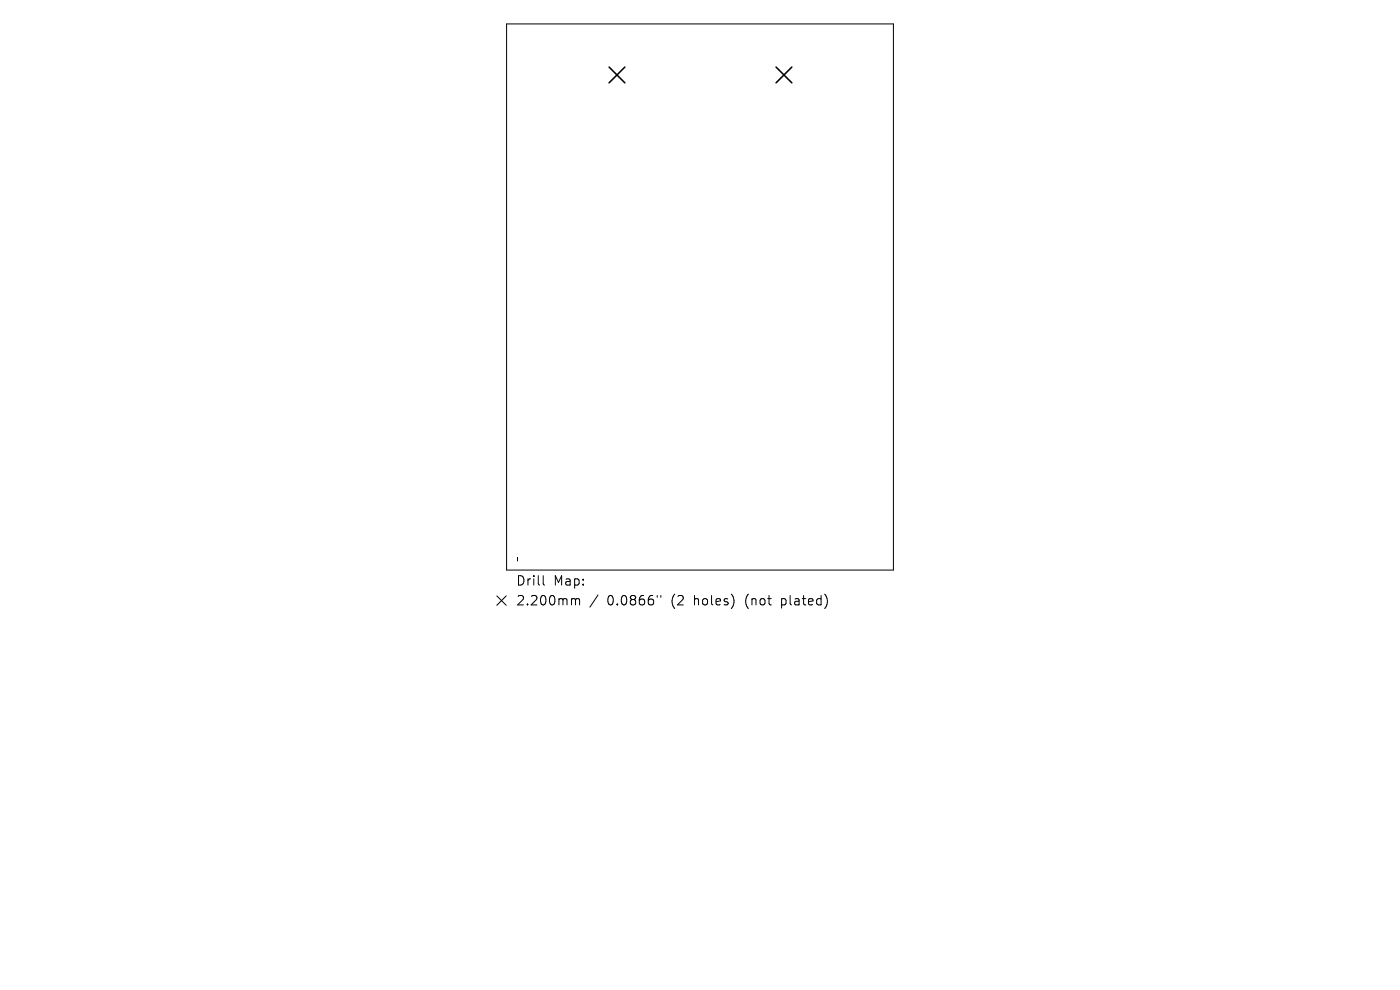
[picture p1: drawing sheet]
<svg xmlns="http://www.w3.org/2000/svg" width="297mm" height="210mm" viewBox="0 0 297 210" stroke-linecap="round" stroke-linejoin="round" font-family="sans-serif">
<defs><g id="words">
<g font-size="2.8">
<text x="109.4" y="124.5">Drill</text>
<text x="117.4" y="124.5">Map:</text>
<text x="109.4" y="128.7">2.200mm</text>
<text x="128.8" y="128.7">0.0866&quot;</text>
<text x="142.6" y="128.7">(2</text>
<text x="147.5" y="128.7">holes)</text>
<text x="158.6" y="128.7">(not</text>
<text x="166.4" y="128.7">plated)</text>
</g>
</g></defs>
<path d="M107.5 5.1h82v115.8h-82zM109.8 118.2v.8M105.4 126.4l2 2M107.4 126.4l-2 2M115.2 122.1v1.7l.3 .3M121.5 127l.5 .1 .1 .2M122.1 127.3l.3-.3 .5 .1 .1 1.2M122.1 127.3v1M126.9 126.2l-1.8 2.6M139.4 126.3v.4M140.2 126.3v.4" fill="none" stroke="#000" stroke-width=".21"/>
<path d="M129.2 14.2l3.4 3.4M132.6 14.2l-3.4 3.4M164.6 14.2l3.4 3.4M168 14.2l-3.4 3.4" fill="none" stroke="#000" stroke-width=".33"/>
<use href="#words"/>
</svg>
